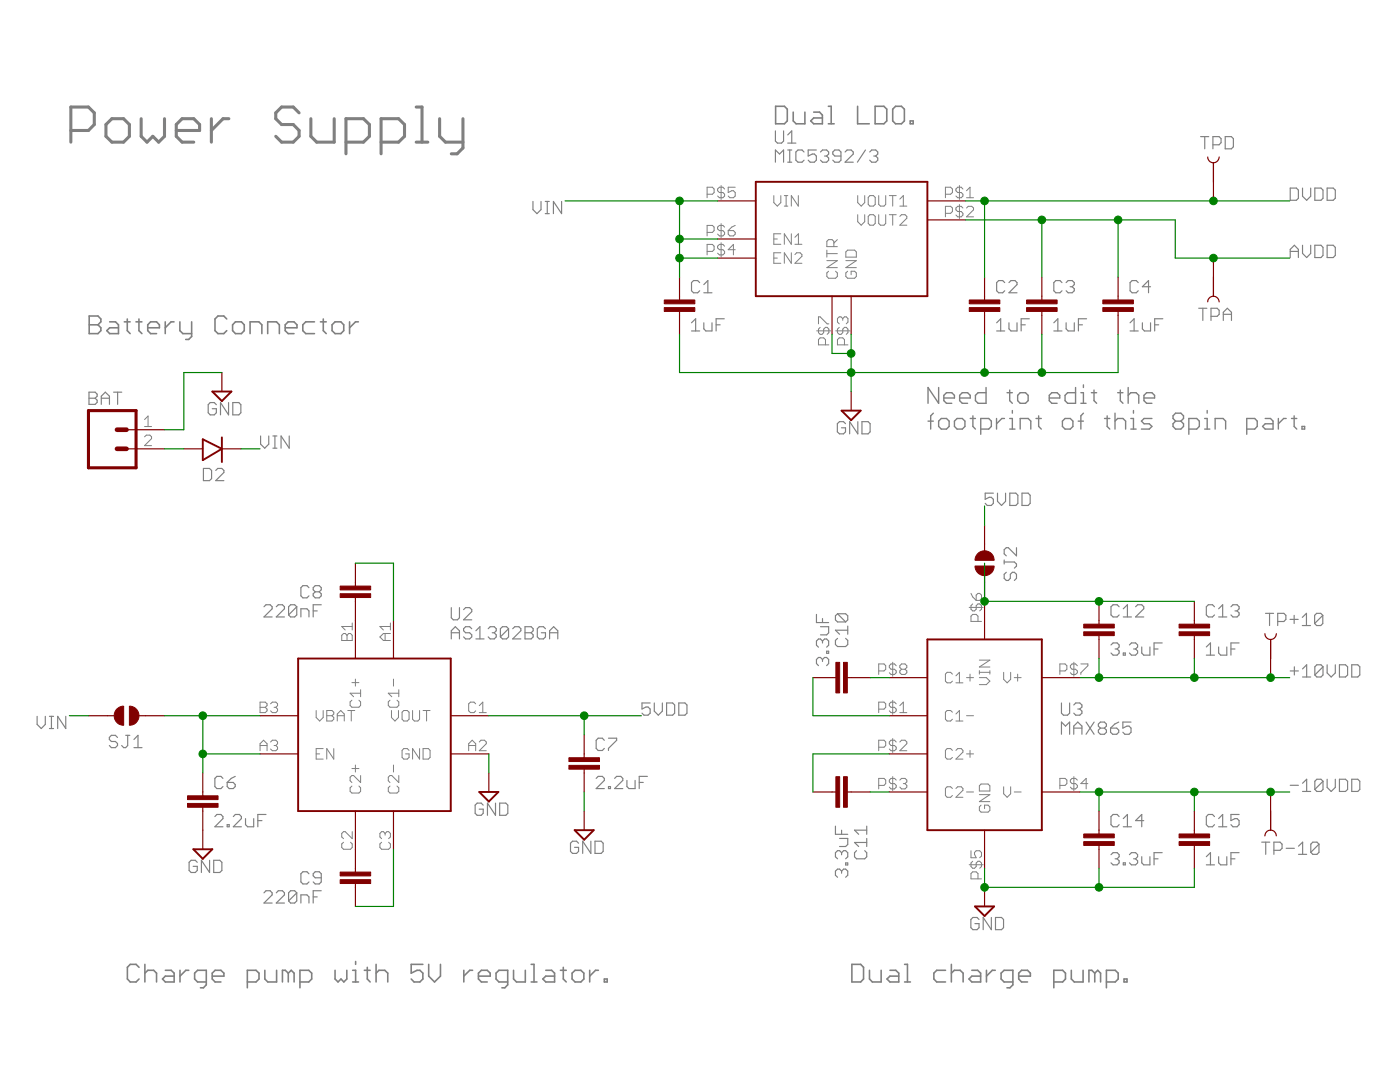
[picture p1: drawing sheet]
<svg xmlns="http://www.w3.org/2000/svg" width="279mm" height="216mm" viewBox="0 0 279 216" stroke-linecap="round" stroke-linejoin="round" font-family="sans-serif">
<g fill="none" stroke="#808080" stroke-width=".23">
<path d="M154.7 26.1v2.1l.5 .4h.8l.4-.4v-2.1M154.7 32.4v-2.5l.9 .8 .8-.8v2.5M157.2 32.4h.8M157.2 29.9h.8M157.2 28.6h1.6M157.2 26.9l.8-.8v2.5M157.6 29.9v2.5M160.5 30.3l-.4-.4h-.8l-.5 .4v1.7l.5 .4h.8l.4-.4M162.9 29.9h-1.6v1.2l.8-.4h.4l.4 .4v.9l-.4 .4h-.8l-.4-.4M163.7 30.3l.4-.4h.9l.4 .4v.4l-.4 .4M164.5 31.1h.5M165 31.1l.4 .4v.5l-.4 .4h-.9l-.4-.4"/>
<path d="M167.8 31.1h-1.2l-.4-.4v-.4l.4-.4h.8l.4 .4v1.7l-.4 .4h-.8l-.4-.4M168.7 30.3l.4-.4h.8l.4 .4v.4l-1.6 1.7h1.6M172.7 29.9l-1.6 2.5M173.6 30.3l.4-.4h.8l.4 .4v.4l-.4 .4M174.4 31.1h.4M174.8 31.1l.4 .4v.5l-.4 .4h-.8l-.4-.4M239.6 27.3h1.6M240.4 27.3v2.4M242.1 28.9h1.2l.4-.4v-.8l-.4-.4h-1.2v2.4M244.5 27.3h1.2l.4 .4v1.6l-.4 .4h-1.2zM257.5 37.5h1.2l.4 .4v1.7l-.4 .4h-1.2zM259.9 37.5v1.7l.9 .8 .8-.8v-1.7"/>
<path d="M262.4 37.5h1.2l.4 .4v1.7l-.4 .4h-1.2zM264.9 37.5h1.2l.4 .4v1.7l-.4 .4h-1.2zM106.4 40.2v1.6l.8 .8 .8-.8v-1.6M108.8 42.6h.8M108.8 40.2h.8M109.2 40.2v2.4M112.1 40.2v2.4l-1.7-2.4v2.4M139.6 56.4l-.4-.4h-.8l-.4 .4v1.6l.4 .4h.8l.4-.4M140.5 58.4h1.6M140.5 56.8l.8-.8v2.4M200.5 56.4l-.4-.4h-.8l-.4 .4v1.6l.4 .4h.8l.4-.4M201.4 56.4l.4-.4h.8l.4 .4v.4l-1.6 1.6h1.6"/>
<path d="M211.9 56.4l-.4-.4h-.8l-.4 .4v1.6l.4 .4h.8l.4-.4M212.8 56.4l.4-.4h.8l.4 .4v.4l-.4 .4M213.6 57.2h.4M214 57.2l.4 .4v.4l-.4 .4h-.8l-.4-.4M227.2 56.4l-.4-.4h-.9l-.4 .4v1.6l.4 .4h.9l.4-.4M229.6 57.2h-1.6l1.2-1.2v2.4M257.5 51.4v-1.6l.8-.9 .8 .9v1.6M257.5 50.2h1.6M259.9 48.9v1.7l.9 .8 .8-.8v-1.7M262.4 48.9h1.2l.4 .5v1.6l-.4 .4h-1.2zM264.9 48.9h1.2l.4 .5v1.6l-.4 .4h-1.2zM17.8 78.3h1.2l.4 .4v.4l-.4 .4 .4 .4v.4l-.4 .4h-1.2z"/>
<path d="M17.8 79.5h1.2M20.2 79.5h1.6M22.7 78.3h1.6M23.5 78.3v2.4M138 64.4l.8-.8v2.4M138 66h1.6M140.5 64.4v1.2l.4 .4h1.2v-1.6M142.9 64.8h.8M144.5 63.6h-1.6v2.4M198.9 66h1.6M198.9 64.4l.8-.8v2.4M201.4 64.4v1.2l.4 .4h1.2v-1.6"/>
<path d="M203.8 64.8h.8M205.4 63.6h-1.6v2.4M210.3 66h1.6M210.3 64.4l.8-.8v2.4M212.8 64.4v1.2l.4 .4h1.2v-1.6M215.2 64.8h.8M216.9 63.6h-1.7v2.4M225.5 66h1.7M225.5 64.4l.8-.8v2.4M228 64.4v1.2l.4 .4h1.2v-1.6M230.4 64.8h.8M232.1 63.6h-1.7v2.4"/>
<path d="M239.2 61.5h1.7M240.1 61.5v2.4M241.7 63.1h1.2l.4-.4v-.8l-.4-.4h-1.2v2.4M244.1 63.9v-1.6l.8-.8 .9 .8v1.6M244.1 62.7h1.7M20.2 80.7v-1.6l.8-.8 .8 .8v1.6M40.6 93.5h1.2l.4 .4v1.6l-.4 .4h-1.2zM43.1 93.9l.4-.4h.8l.4 .4v.4l-1.6 1.6h1.6M43.2 80.8l-.4-.5h-.8l-.4 .5v1.6l.4 .4h.8l.4-.4v-.8h-.8M45.6 80.3v2.5l-1.6-2.5v2.5M46.5 80.3h1.2l.4 .5v1.6l-.4 .4h-1.2zM52 87v1.6l.8 .8 .8-.8v-1.6"/>
<path d="M54.5 89.4h.8M54.5 87h.8M54.9 87v2.4M57.7 87v2.4l-1.6-2.4v2.4M168.7 84.5l-.4-.4h-.8l-.4 .4v1.7l.4 .4h.8l.4-.4v-.8h-.8M171.2 84.1v2.5l-1.6-2.5v2.5M172 84.1h1.2l.5 .4v1.7l-.5 .4h-1.2zM198.2 98.4h-1.6v1.2l.8-.4h.4l.4 .4v.8l-.4 .5h-.8l-.4-.5M199.1 98.4v1.6l.8 .9 .8-.9v-1.6M201.5 98.4h1.2l.4 .4v1.6l-.4 .5h-1.2zM204 98.4h1.2l.4 .4v1.6l-.4 .5h-1.2zM61.7 117.3l-.4-.4h-.8l-.5 .4v1.6l.5 .4h.8l.4-.4"/>
<path d="M62.9 118.1l-.4-.4v-.4l.4-.4h.8l.4 .4v.4l-.4 .4M62.9 118.1l-.4 .4v.4l.4 .4h.8l.4-.4v-.4l-.4-.4M62.9 118.1h.8M200.4 111.7v.8M200.4 112.1h2l.5 .4v.5l-.5 .4M200.8 114.2l-.4 .4v.8l.4 .4h.4l.4-.4v-.8l.4-.4h.4l.5 .4v.8l-.5 .4M202.9 109.3v1.6l-1.7-1.6h-.4l-.4 .4v.8l.4 .4M52.7 121.1l.4-.4h.8l.4 .4v.4l-1.6 1.6h1.6M55.1 121.1l.4-.4h.9l.4 .4v.4l-1.7 1.6h1.7M59.2 121.1v1.6l-.4 .4h-.8l-.4-.4M59.2 121.1l-.4-.4h-.8l-.4 .4v1.6M59.2 121.1l-1.6 1.6"/>
<path d="M60 123.1v-1.6h1.3l.4 .4v1.2M62.5 121.9h.8M64.1 120.7h-1.6v2.4M90.1 121.2v2.1l.4 .4h.8l.4-.4v-2.1M90.1 127.5v-1.6l.8-.8 .8 .8v1.6M90.1 126.3h1.6M92.5 121.6l.4-.4h.8l.4 .4v.4l-1.6 1.7h1.6M94.1 125.5l-.4-.4h-.8l-.4 .4v.4l.4 .4h.8l.4 .4v.4l-.4 .4h-.8l-.4-.4M95 127.5h1.6M95 125.9l.8-.8v2.4M97.4 125.5l.4-.4h.8l.4 .4v.4l-.4 .4M98.2 126.3h.4"/>
<path d="M98.6 126.3l.4 .4v.4l-.4 .4h-.8l-.4-.4M101.5 125.5l-.4-.4h-.8l-.4 .4v1.6M101.5 125.5v1.6l-.4 .4h-.8l-.4-.4M101.5 125.5l-1.6 1.6M102.3 125.5l.4-.4h.8l.4 .4v.4l-1.6 1.6h1.6M104.8 125.1h1.2l.4 .4v.4l-.4 .4 .4 .4v.4l-.4 .4h-1.2zM104.8 126.3h1.2M108.9 125.5l-.4-.4h-.9l-.4 .4v1.6l.4 .4h.9l.4-.4v-.8h-.9M109.7 126.3h1.6M109.7 127.5v-1.6l.8-.8 .8 .8v1.6M162.9 122.6v1.6h2.5M163.7 125.1h1.7v1.2l-.4 .4h-1.3"/>
<path d="M164.1 127.9l.4-.4h.5l.4 .4v.8l-.4 .4M164.1 131.6l.4-.4h.5l.4 .4v.8l-.4 .4M164.1 131.6l-.4-.4h-.4l-.4 .4v.8l.4 .4M164.1 127.9l-.4-.4h-.4l-.4 .4v.8l.4 .4M164.1 123.4v.8M164.1 127.9v.4M164.1 131.6v.4M165 129.9h.4v.5h-.4zM167.2 122.5l-.5 .4v.8l.5 .4h1.6M167.2 127.4l-.5 .4v.8l.5 .4h1.6l.4-.4v-.8l-.4-.4M167.2 122.5h1.6l.4 .4v.8l-.4 .4M167.2 122.5l1.6 1.6"/>
<path d="M169.2 124.9v1.7M169.2 125.8h-2.5l.9 .8M221.7 128.7l.4-.4h.8l.5 .4v.4l-.5 .4M222.5 129.5h.4M222.9 129.5l.5 .4v.4l-.5 .4h-.8l-.4-.4M223.4 121.1l-.5-.4h-.8l-.4 .4v1.6l.4 .4h.8l.5-.4M224.2 130.3h.4v.4h-.4zM224.2 123.1h1.6M224.2 121.5l.8-.8v2.4M225.4 128.7l.4-.4h.8l.4 .4v.4l-.4 .4M226.2 129.5h.4M226.6 129.5l.4 .4v.4l-.4 .4h-.8l-.4-.4"/>
<path d="M226.6 121.1l.4-.4h.9l.4 .4v.4l-1.7 1.6h1.7M227.9 129.1v1.2l.4 .4h1.2v-1.6M230.3 129.5h.8M231.9 128.3h-1.6v2.4M240.7 130.7h1.7M240.7 129.1l.9-.8v2.4M242.4 121.1l-.4-.4h-.8l-.5 .4v1.6l.5 .4h.8l.4-.4M243.2 129.1v1.2l.4 .4h1.2v-1.6M243.2 123.1h1.6M243.2 121.5l.8-.8v2.4M245.7 129.5h.8M245.7 121.1l.4-.4h.8l.4 .4v.4l-.4 .4"/>
<path d="M246.5 121.9h.4M246.9 121.9l.4 .4v.4l-.4 .4h-.8l-.4-.4M247.3 128.3h-1.6v2.4M252.6 122.4h1.6M253.4 122.4v2.4M255 124h1.2l.4-.4v-.8l-.4-.4h-1.2v2.4M257.5 123.6h1.6M257.5 133.9h1.6M258.3 122.8v1.6M258.3 133.1v1.6M259.9 123.2l.8-.8v2.4M259.9 124.8h1.6"/>
<path d="M259.9 133.5l.9-.8v2.4M259.9 135.1h1.7M264 122.8l-.4-.4h-.8l-.4 .4v1.6M264 122.8v1.6l-.4 .4h-.8l-.4-.4M264 122.8l-1.6 1.6M264 133.1l-.4-.4h-.8l-.4 .4v1.6M264 133.1v1.6l-.4 .4h-.8l-.4-.4M264 133.1l-1.6 1.6M264.9 132.7v1.6l.8 .8 .8-.8v-1.6M267.3 132.7h1.2l.4 .4v1.6l-.4 .4h-1.2zM269.8 132.7h1.2l.4 .4v1.6l-.4 .4h-1.2zM7.4 142.9v1.6l.8 .9 .8-.9v-1.6"/>
<path d="M9.9 145.4h.8M9.9 142.9h.8M10.3 142.9v2.5M13.1 142.9v2.5l-1.6-2.5v2.5M23.5 147.2l-.5-.5h-.8l-.4 .5v.4l.4 .4h.8l.5 .4v.4l-.5 .4h-.8l-.4-.4M25.1 146.7h.8M25.5 146.7v2.1l-.4 .4h-.4l-.4-.4M26.7 149.2h1.6M26.7 147.6l.8-.9v2.5M44.5 155.3l-.4-.4h-.8l-.4 .4v1.7l.4 .4h.8l.4-.4M45.3 156.1h1.2l.4 .4v.5l-.4 .4h-.8l-.4-.4zM46.9 154.9l-.8 .4-.8 .8"/>
<path d="M119 155.3l.4-.4h.8l.4 .4v.4l-1.6 1.7h1.6M120.6 147.7l-.4-.4h-.8l-.4 .4v1.6l.4 .5h.8l.4-.5M121.4 157h.4v.4h-.4zM121.4 147.3h1.7v.4l-1.7 1.6v.5M122.7 155.3l.4-.4h.8l.4 .4v.4l-1.6 1.7h1.6M125.1 155.7v1.3l.4 .4h1.2v-1.7M127.6 156.1h.8M129.2 154.9h-1.6v2.5M129.8 140.3h-1.7v1.2l.8-.4h.4l.5 .4v.8l-.5 .4h-.8l-.4-.4M130.6 140.3v1.6l.8 .8 .8-.8v-1.6M133 140.3h1.2l.4 .4v1.6l-.4 .4h-1.2zM135.5 140.3h1.2l.4 .4v1.6l-.4 .4h-1.2z"/>
<path d="M211.8 140.3v2l.4 .4h.8l.5-.4v-2M211.8 146.5v-2.4l.8 .8 .9-.8v2.4M214.3 146.5v-1.6l.8-.8 .8 .8v1.6M214.3 140.7l.4-.4h.8l.4 .4v.4l-.4 .4M214.3 145.3h1.6M215.1 141.5h.4M215.5 141.5l.4 .4v.4l-.4 .4h-.8l-.4-.4M216.7 144.1l1.7 2.4M218.4 144.1l-1.7 2.4M219.6 145.3h.8M219.6 145.3l-.4-.4v-.4l.4-.4h.8l.4 .4v.4l-.4 .4M219.6 145.3l-.4 .4v.4l.4 .4h.8l.4-.4v-.4l-.4-.4"/>
<path d="M221.6 145.3h1.3l.4 .4v.4l-.4 .4h-.8l-.5-.4zM223.3 144.1l-.8 .4-.9 .8M225.7 144.1h-1.6v1.2l.8-.4h.4l.4 .4v.8l-.4 .4h-.8l-.4-.4M257.5 156.7h1.6M259.9 156.3l.9-.8v2.4M259.9 157.9h1.7M264 155.9l-.4-.4h-.8l-.4 .4v1.6M264 155.9v1.6l-.4 .4h-.8l-.4-.4M264 155.9l-1.6 1.6M264.9 155.5v1.6l.8 .8 .8-.8v-1.6M267.3 155.5h1.2l.4 .4v1.6l-.4 .4h-1.2zM269.8 155.5h1.2l.4 .4v1.6l-.4 .4h-1.2z"/>
<path d="M39.4 172.1l-.4-.4h-.9l-.4 .4v1.6l.4 .4h.9l.4-.4v-.8h-.9M41.8 171.7v2.4l-1.6-2.4v2.4M42.7 171.7h1.2l.4 .4v1.6l-.4 .4h-1.2zM42.9 162.9l.4-.4h.8l.4 .4v.4l-1.6 1.7h1.6M45.3 164.5h.4v.5h-.4zM46.6 162.9l.4-.4h.8l.4 .4v.4l-1.6 1.7h1.6M49 163.3v1.2l.4 .5h1.2v-1.7M51.5 163.7h.8M52.7 178.2l.4-.5h.8l.4 .5v.4l-1.6 1.6h1.6M53.1 162.5h-1.6v2.5M55.1 178.2l.4-.5h.9l.4 .5v.4l-1.7 1.6h1.7M59.2 178.2l-.4-.5h-.8l-.4 .5v1.6"/>
<path d="M59.2 178.2v1.6l-.4 .4h-.8l-.4-.4M59.2 178.2l-1.6 1.6M61.7 174.3l-.4-.4h-.8l-.5 .4v1.7l.5 .4h.8l.4-.4M62.5 179h.8M64.1 175.2h-1.2l-.4-.4v-.5l.4-.4h.8l.4 .4v1.7l-.4 .4h-.8l-.4-.4M64.1 177.7h-1.6v2.5M96.4 160.7l-.4-.4h-.8l-.4 .4v1.6l.4 .4h.8l.4-.4v-.8h-.8M98.9 160.3v2.4l-1.6-2.4v2.4M99.7 160.3h1.2l.4 .4v1.6l-.4 .4h-1.2zM115.5 168.3l-.4-.4h-.8l-.4 .4v1.6l.4 .4h.8l.4-.4v-.8h-.8M117.9 167.9v2.4l-1.6-2.4v2.4M118.7 167.9h1.3l.4 .4v1.6l-.4 .4h-1.3z"/>
<path d="M166.7 164.8v1.7h2.5M167.6 167.3h1.6v1.2l-.4 .4h-1.2M168 173.8l-.4-.4h-.4l-.5 .4v.8l.5 .4M168 170.2l-.4-.5h-.4l-.5 .5v.8l.5 .4M168 173.8l.4-.4h.4l.4 .4v.8l-.4 .4M168 165.7v.8M168 170.2v.4M168 173.8v.4M168 170.2l.4-.5h.4l.4 .5v.8l-.4 .4M168.8 172.2h.4v.4h-.4zM170.9 169.7l-.4 .5v.8l.4 .4h1.7l.4-.4v-.8l-.4-.5M173 164.8v1.7"/>
<path d="M173 167.3v1.6M173 168.1h-2.5l.9 .8M173 165.7h-2.5l.9 .8M221.7 170.5l.4-.4h.8l.5 .4v.4l-.5 .5M222.5 171.4h.4M222.9 171.4l.5 .4v.4l-.5 .4h-.8l-.4-.4M223.4 162.9l-.5-.4h-.8l-.4 .4v1.6l.4 .5h.8l.5-.5M224.2 165h1.6M224.2 172.2h.4v.4h-.4zM224.2 163.3l.8-.8v2.5M225.4 170.5l.4-.4h.8l.4 .4v.4l-.4 .5M226.2 171.4h.4"/>
<path d="M226.6 171.4l.4 .4v.4l-.4 .4h-.8l-.4-.4M227.9 170.9v1.3l.4 .4h1.2v-1.7M228.3 163.7h-1.7l1.3-1.2v2.5M230.3 171.4h.8M231.9 170.1h-1.6v2.5M240.7 172.6h1.7M240.7 170.9l.9-.8v2.5M242.4 162.9l-.4-.4h-.8l-.5 .4v1.6l.5 .5h.8l.4-.5M243.2 165h1.6M243.2 170.9v1.3l.4 .4h1.2v-1.7M243.2 163.3l.8-.8v2.5M245.7 171.4h.8"/>
<path d="M247.3 162.5h-1.6v1.2l.8-.4h.4l.4 .4v.8l-.4 .5h-.8l-.4-.5M247.3 170.1h-1.6v2.5M251.8 168h1.6M252.6 168v2.5M254.2 169.7h1.3l.4-.4v-.9l-.4-.4h-1.3v2.5M256.7 169.3h1.6M259.1 168.8l.9-.8v2.5M259.1 170.5h1.7M263.2 168.4l-.4-.4h-.8l-.4 .4v1.7M263.2 168.4v1.7l-.4 .4h-.8l-.4-.4M263.2 168.4l-1.6 1.7M60 180.2v-1.6h1.3l.4 .4v1.2"/>
<path d="M195.4 183.5l-.4-.4h-.8l-.4 .4v1.6l.4 .4h.8l.4-.4v-.8h-.8M197.8 183.1v2.4l-1.6-2.4v2.4M198.7 183.1h1.2l.4 .4v1.6l-.4 .4h-1.2z"/>
</g>
<g fill="none" stroke="#808080" stroke-width=".2">
<path d="M141.1 38.8h1.1l.3-.4v-.7l-.3-.3h-1.1v2.1M143.9 37v2.8M144.6 37.7l-.3-.3h-.7l-.4 .3v.4l.4 .3h.7l.3 .4v.3l-.3 .4h-.7l-.4-.4M146.7 37.4h-1.4v1l.7-.3h.4l.3 .3v.7l-.3 .4h-.7l-.4-.4M154.4 39v1.4l.7 .7 .7-.7v-1.4M156.5 39h.7M156.9 39v2.1M159.3 39v2.1l-1.4-2.1v2.1M171.2 39v1.4l.7 .7 .7-.7v-1.4M173.6 39h.7l.4 .4v1.4l-.4 .3h-.7l-.3-.3v-1.4zM175.4 39v1.8l.3 .3h.7l.4-.3v-1.8M177.5 39h1.4"/>
<path d="M178.2 39v2.1M179.6 39.7l.7-.7v2.1M188.7 38.8h1l.4-.4v-.7l-.4-.3h-1v2.1M191.5 37v2.8M192.2 37.7l-.4-.3h-.7l-.3 .3v.4l.3 .3h.7l.4 .4v.3l-.4 .4h-.7l-.3-.4M192.9 38.1l.7-.7v2.1M192.9 39.5h1.4M141.1 46.4h1.1l.3-.4v-.7l-.3-.3h-1.1v2.1M141.1 50.2h1.1l.3-.4v-.7l-.3-.3h-1.1v2.1M143.9 44.6v2.8M143.9 48.4v2.8M144.6 49.1l-.3-.3h-.7l-.4 .3v.4l.4 .3h.7l.3 .4v.3l-.3 .4h-.7l-.4-.4"/>
<path d="M144.6 45.3l-.3-.3h-.7l-.4 .3v.4l.4 .3h.7l.3 .4v.3l-.3 .4h-.7l-.4-.4M145.3 46h1.1l.3 .4v.3l-.3 .4h-.7l-.4-.4zM146.7 49.8h-1.4l1.1-1v2.1M146.7 45l-.7 .3-.7 .7M154.4 51.5h.7M154.4 47.7h.7M155.8 50.4h-1.4v2.1h1.4M155.8 46.7h-1.4v2h1.4M156.5 41.1h.7M157.9 46.7v2l-1.4-2v2M157.9 50.4v2.1l-1.4-2.1v2.1M158.6 50.8l.4-.4h.7l.3 .4v.3l-1.4 1.4h1.4"/>
<path d="M158.6 48.7h1.4M158.6 47.3l.7-.6v2M165 52h2.1l-2.1 1.4h2.1M165 49.9v1.4M165 50.6h2.1M165.4 54.1l-.4 .4v.7l.4 .3h1.4l.3-.3v-.7l-.3-.4M166.4 49.2v-1l-.3-.4h-.7l-.4 .4v1h2.1M167.1 47.8l-.7 .7M168.8 52h2.1l-2.1 1.4h2.1M169.2 54.1l-.4 .4v.7l.4 .3h1.4l.3-.3v-.7l-.3-.4h-.7v.7M169.2 49.9h1.4l.3 .4v1h-2.1v-1zM171.2 42.8v1.4l.7 .7 .7-.7v-1.4"/>
<path d="M173.6 42.8h.7l.4 .4v1.4l-.4 .3h-.7l-.3-.3v-1.4zM175.4 42.8v1.8l.3 .3h.7l.4-.3v-1.8M177.5 42.8h1.4M178.2 42.8v2.1M179.6 43.2l.3-.4h.7l.4 .4v.3l-1.4 1.4h1.4M179.6 41.1h1.4M188.7 42.6h1l.4-.4v-.7l-.4-.3h-1v2.1M191.5 40.8v2.8M192.2 41.5l-.4-.3h-.7l-.3 .3v.4l.3 .3h.7l.4 .4v.3l-.4 .4h-.7l-.3-.4M192.9 41.5l.3-.3h.7l.4 .3v.4l-1.4 1.4h1.4M163 66h2.8M163.3 64.6v-1.4h.4l1.4 1.4h.3"/>
<path d="M163.7 65.3l-.4 .4v.7l.4 .3h.3l.4-.3v-.7l.3-.4h.4l.3 .4v.7l-.3 .3M164.7 68.8v-1l-.3-.4h-.7l-.4 .4v1h2.1M166.8 66h2.8M167.5 65.3l-.4 .4v.7l.4 .3h.3l.4-.3v-.7l.3-.4h.4l.3 .4v.7l-.3 .3M168.2 63.6l-.4-.4h-.3l-.4 .4v.7l.4 .3M168.2 63.6l.3-.4h.4l.3 .4v.7l-.3 .3M168.2 63.6v.3M168.5 68.8v-1l-.3-.4h-.7l-.4 .4v1h2.1M28.9 87.2l.3-.4h.7l.3 .4v.3l-1.3 1.4h1.3M28.9 83.7l.6-.7v2.1M28.9 85.1h1.3M193.8 118.4l.3 .7 .7 .7"/>
<path d="M194.8 118.7l.4-.3h.3l.4 .3v.7l-.4 .4h-.7zM68.2 126.8l.4-.4h.3l.4 .4 .3-.4h.4l.3 .4v1h-2.1zM69.3 126.8v1M70.2 139.7l-.3 .4v.7l.3 .3h1.4l.4-.3v-.7l-.4-.4M70.2 136.2h1.4M70.3 124.3v1.4M70.3 125h-2.1l.7 .7M70.9 135.5v1.4M72 137.6v1.4M72 138.3h-2.1l.7 .7M76.9 126.4v1.4M77.8 139.7l-.3 .4v.7l.3 .3h1.4l.4-.3v-.7l-.4-.4"/>
<path d="M77.9 124.3v1.4M77.9 126.4h-1.4l-.7 .7 .7 .7h1.4M77.9 125h-2.1l.7 .7M78.5 135.5v1.4M79.6 137.6v1.4M79.6 138.3h-2.1l.7 .7M175.4 133.9h1l.4-.4v-.7l-.4-.3h-1v2.1M178.2 132.1v2.8M178.2 139.7v2.8M178.9 132.8l-.4-.3h-.7l-.3 .3v.4l.3 .3h.7l.4 .4v.3l-.4 .4h-.7l-.3-.4M179.9 133.5l-.3-.3v-.4l.3-.3h.7l.4 .3v.4l-.4 .3M179.9 133.5l-.3 .4v.3l.3 .4h.7l.4-.4v-.3l-.4-.4"/>
<path d="M179.9 133.5h.7M190.1 134.5l-.4-.3h-.7l-.3 .3v1.4l.3 .3h.7l.4-.3M190.8 134.9l.7-.7v2M190.8 136.2h1.4M192.9 135.2h1.4M193.4 121.2h2.8M193.6 134.5v1.4M194.1 120.5l-.3 .4v.7l.3 .3h.4l.3-.3v-.7l.4-.4h.3l.4 .4v.7l-.4 .3M195.2 124v-1l-.4-.4h-.7l-.3 .4v1h2.1M195.5 133.8v.7M195.5 135.2h1.3l.7 .7-.7 .7h-1.3M195.5 134.2h2"/>
<path d="M195.5 131.7h2l-2 1.4h2M197.5 133.8v.7M200.3 134.2v1.4l.7 .6 .7-.6v-1.4M202.4 135.2h1.4M203.1 134.5v1.4M211.5 133.9h1.1l.3-.4v-.7l-.3-.3h-1.1v2.1M214.3 132.1v2.8M215 132.8l-.3-.3h-.7l-.4 .3v.4l.4 .3h.7l.3 .4v.3l-.3 .4h-.7l-.4-.4M215.7 132.5h1.4v.3l-1.4 1.4v.4M51.9 140.1h1l.4 .3v.4l-.4 .3 .4 .4v.3l-.4 .4h-1zM51.9 141.1h1M51.9 148.8h1.4"/>
<path d="M51.9 149.8v-1.4l.7-.7 .7 .7v1.4M54 140.4l.4-.3h.7l.3 .3v.4l-.3 .3M54 148.1l.4-.4h.7l.3 .4v.3l-.3 .4M54.7 141.1h.4M54.7 148.8h.4M55.1 141.1l.3 .4v.3l-.3 .4h-.7l-.4-.4M55.1 148.8l.3 .3v.4l-.3 .3h-.7l-.4-.3M63.1 150.4h.7M63.1 141.8v1.4l.7 .7 .7-.7v-1.4M64.5 149.4h-1.4v2.1h1.4M65.2 141.8h1.1l.3 .3v.4l-.3 .3 .3 .4v.3l-.3 .4h-1.1zM65.2 142.8h1.1"/>
<path d="M66.6 149.4v2.1l-1.4-2.1v2.1M67.3 142.8h1.4M67.3 143.9v-1.4l.7-.7 .7 .7v1.4M69.4 141.8h1.4M70.1 141.8v2.1M70.2 156.8l-.3 .4v.7l.3 .3h1.4l.4-.3v-.7l-.4-.4M70.2 153.4h1.4M70.9 152.7v1.4M72 154.7v1.4l-1.4-1.4h-.4l-.3 .4v.7l.3 .3M77.8 156.8l-.3 .4v.7l.3 .3h1.4l.4-.3v-.7l-.4-.4M78.1 141.8v1.4l.7 .7 .7-.7v-1.4M78.5 152.7v1.4"/>
<path d="M79.6 154.7v1.4l-1.4-1.4h-.4l-.3 .4v.7l.3 .3M80.6 141.8h.7l.3 .3v1.4l-.3 .4h-.7l-.4-.4v-1.4zM81.6 149.7l-.3-.3h-.7l-.4 .3v1.4l.4 .4h.7l.3-.4v-.7h-.7M82.3 141.8v1.7l.4 .4h.7l.3-.4v-1.7M83.7 149.4v2.1l-1.4-2.1v2.1M84.4 141.8h1.4M84.4 149.4h1.1l.3 .3v1.4l-.3 .4h-1.1zM85.1 141.8v2.1M93.5 148.8h1.4M93.5 149.8v-1.4l.7-.7 .7 .7v1.4M94.9 140.4l-.3-.3h-.7l-.4 .3v1.4l.4 .4h.7l.3-.4M95.7 142.2h1.3"/>
<path d="M95.7 148.1l.3-.4h.7l.3 .4v.3l-1.3 1.4h1.3M95.7 140.8l.7-.7v2.1M175.4 141.5h1l.4-.4v-.7l-.4-.3h-1v2.1M175.4 149.1h1l.4-.3v-.7l-.4-.4h-1v2.1M175.4 156.7h1l.4-.3v-.7l-.4-.4h-1v2.1M178.2 147.4v2.8M178.2 155v2.8M178.9 140.4l-.4-.3h-.7l-.3 .3v.4l.3 .3h.7l.4 .4v.3l-.4 .4h-.7l-.3-.4M178.9 148.1l-.4-.4h-.7l-.3 .4v.3l.3 .4h.7l.4 .3v.4l-.4 .3h-.7l-.3-.3M178.9 155.7l-.4-.4h-.7l-.3 .4v.3l.3 .4h.7l.4 .3v.4l-.4 .3h-.7l-.3-.3M179.6 142.2h1.4M179.6 140.8l.7-.7v2.1"/>
<path d="M179.6 148.1l.3-.4h.7l.4 .4v.3l-1.4 1.4h1.4M179.6 155.7l.3-.4h.7l.4 .4v.3l-.4 .4M180.3 156.4h.3M180.6 156.4l.4 .3v.4l-.4 .3h-.7l-.3-.3M190.1 142.1l-.4-.3h-.7l-.3 .3v1.4l.3 .4h.7l.4-.4M190.1 149.7l-.4-.3h-.7l-.3 .3v1.4l.3 .4h.7l.4-.4M190.1 157.3l-.4-.3h-.7l-.3 .3v1.4l.3 .4h.7l.4-.4M190.8 143.9h1.4M190.8 142.5l.7-.7v2.1M190.8 149.7l.3-.3h.7l.4 .3v.4l-1.4 1.4h1.4M190.8 157.3l.3-.3h.7l.4 .3v.4l-1.4 1.4h1.4M192.9 142.8h1.4"/>
<path d="M192.9 150.4h1.4M192.9 158h1.4M193.6 149.7v1.4M195.5 158.6h2l-2 1.4h2M195.8 156.4h1.4l.3 .4v1h-2v-1zM200.3 157v1.4l.7 .7 .7-.7v-1.4M202.4 158h1.4M211.5 156.7h1.1l.3-.3v-.7l-.3-.4h-1.1v2.1M214.3 155v2.8M215 155.7l-.3-.4h-.7l-.4 .4v.3l.4 .4h.7l.3 .3v.4l-.3 .3h-.7l-.4-.3M217.1 156.4h-1.4l1.1-1.1v2.1M68.6 168.1l-.4 .3v.7l.4 .4h1.4l.3-.4v-.7l-.3-.3"/>
<path d="M70.3 165.9v1.4l-1.4-1.4h-.3l-.4 .4v.7l.4 .3M76.2 168.1l-.4 .3v.7l.4 .4h1.4l.3-.4v-.7l-.3-.3M76.9 166.3l-.4-.4h-.3l-.4 .4v.7l.4 .3M76.9 166.3l.3-.4h.4l.3 .4v.7l-.3 .3M76.9 166.3v.3M193.4 172.6h2.8M193.8 169.8v1.4h1l-.3-.7v-.4l.3-.3h.7l.4 .3v.7l-.4 .4M194.1 171.9l-.3 .3v.7l.3 .3h.4l.3-.3v-.7l.4-.3h.3l.4 .3v.7l-.4 .3M195.2 175.4v-1.1l-.4-.3h-.7l-.3 .3v1.1h2.1M195.8 160.7l-.3 .3v.7l.3 .4h1.4l.3-.4v-.7l-.3-.3h-.7v.7"/>
</g>
<path d="M150.8 36.3h34.3v22.8h-34.3zM42.4 78.1h3.8l-1.9 1.9zM40.5 87.7l3.8 1.9-3.8 2.2zM44.3 87.3v4.9M168 81.9h3.8l-1.9 1.9zM59.5 131.4h30.5v30.4h-30.5zM185.1 127.6h22.8v38.1h-22.8zM95.7 158h3.8l-1.9 1.9zM38.6 169.5h3.8l-1.9 1.9zM114.7 165.7h3.8l-1.9 1.9zM194.6 180.9h3.8l-1.9 1.9z" fill="none" stroke="#800000" stroke-width=".38"/>
<g fill="none" stroke="#800000" stroke-width=".23">
<path d="M241 31.3a1.14 1.14 0 0 0 1.2 1.2 1.14 1.14 0 0 0 1.1-1.2M242.2 32.5v7.6M135.6 55.3v4.6M143.2 40.1h7.6M143.2 51.5h7.6M143.2 47.7h7.6M166.1 59.1v7.6M169.9 59.1v7.6M185.1 40.1h7.6M185.1 43.9h7.6M196.5 55.3v4.6M207.9 55.3v4.6"/>
<path d="M223.1 55.3v4.6M242.2 51.5v7.6M44.3 74.3v3.8M135.6 62.1v4.6M169.9 78.1v3.8M196.5 62.1v4.6M207.9 62.1v4.6M223.1 62.1v4.6M241 60.2a1.14 1.14 0 0 1 1.2-1.1 1.14 1.14 0 0 1 1.1 1.1M25.3 89.6h7.6M25.3 85.7h7.6M36.7 89.6h3.8"/>
<path d="M44.3 89.6h3.8M70.9 112.4v4.5M70.9 119.2v12.2M196.5 104.8v5.1M196.5 114.9v12.7M219.3 120v4.5M238.4 120v4.5M78.5 123.8v7.6M162.2 135.2h4.6M169.1 135.2h4.6M177.5 135.2h7.6M207.9 135.2h7.6"/>
<path d="M219.3 126.8v4.6M238.4 126.8v4.6M252.4 126.4a1.14 1.14 0 0 0 1.2 1.2 1.14 1.14 0 0 0 1.1-1.2M253.6 127.6v7.6M17.7 142.8h5.1M27.7 142.8h5.2M40.5 154.2v4.6M51.9 142.8h7.6M51.9 150.4h7.6M90 142.8h7.6M90 150.4h7.6M97.6 154.2v3.8"/>
<path d="M116.6 146.6v4.6M116.6 153.5v4.5M162.2 158h4.6M169.1 158h4.6M177.5 142.8h7.6M177.5 150.4h7.6M177.5 158h7.6M207.9 158h7.6M253.6 158v7.7M40.5 161.1v8.4M70.9 161.8v12.2M70.9 176.3v4.6"/>
<path d="M78.5 161.8v7.7M116.6 161.8v3.9M196.5 165.7v7.5M196.5 177.1v3.8M219.3 161.8v4.6M219.3 168.7v4.5M238.4 161.8v4.6M238.4 168.7v4.5M252.4 166.8a1.14 1.14 0 0 1 1.2-1.2 1.14 1.14 0 0 1 1.1 1.2"/>
</g>
<g fill="#800000" stroke="#800000" stroke-width=".2">
<path d="M132.6 61.4h6.1v.7h-6.1z"/>
<path d="M132.6 59.9h6.1v.7h-6.1z"/>
<path d="M193.4 61.4h6.1v.7h-6.1z"/>
<path d="M193.4 59.9h6.1v.7h-6.1z"/>
<path d="M204.9 61.4h6.1v.7h-6.1z"/>
<path d="M204.9 59.9h6.1v.7h-6.1z"/>
<path d="M37.4 160.3h6.1v.8h-6.1z"/>
<path d="M37.4 158.8h6.1v.8h-6.1z"/>
<path d="M113.5 152.7h6.1v.8h-6.1z"/>
<path d="M113.5 151.2h6.1v.8h-6.1z"/>
<path d="M166.8 155h.8v6.1h-.8z"/>
<path d="M168.3 155h.8v6.1h-.8z"/>
<path d="M166.8 132.2h.8v6.1h-.8z"/>
<path d="M168.3 132.2h.8v6.1h-.8z"/>
<path d="M216.3 126.1h6.1v.7h-6.1z"/>
<path d="M216.3 124.5h6.1v.8h-6.1z"/>
<path d="M216.3 167.9h6.1v.8h-6.1z"/>
<path d="M216.3 166.4h6.1v.8h-6.1z"/>
<path d="M67.9 118.5h6.1v.7h-6.1z"/>
<path d="M67.9 116.9h6.1v.8h-6.1z"/>
<path d="M67.9 175.5h6.1v.8h-6.1z"/>
<path d="M67.9 174h6.1v.8h-6.1z"/>
<path d="M235.3 167.9h6.1v.8h-6.1z"/>
<path d="M235.3 166.4h6.1v.8h-6.1z"/>
<path d="M235.3 126.1h6.1v.7h-6.1z"/>
<path d="M235.3 124.5h6.1v.8h-6.1z"/>
<path d="M220.1 61.4h6.1v.7h-6.1z"/>
<path d="M220.1 59.9h6.1v.7h-6.1z"/>
</g>
<g fill="#800000" stroke="#800000" stroke-width=".2">
<path d="M23.4 141.4l.7-.4 .6-.1v3.8a1.9 1.9 0 0 1-1.8-1.2 1.9 1.9 0 0 1 .5-2.1z" fill-rule="evenodd"/>
<path d="M25.8 140.9a1.91 1.91 0 0 1 1.9 1.9 1.91 1.91 0 0 1-1.9 1.9z" fill-rule="evenodd"/>
<path d="M194.6 112.9h3.8a1.91 1.91 0 0 1-1.9 2 1.91 1.91 0 0 1-1.9-2z" fill-rule="evenodd"/>
<path d="M195.1 110.5a1.9 1.9 0 0 1 2.1-.5 1.9 1.9 0 0 1 1.2 1.8h-3.8l.1-.6z" fill-rule="evenodd"/>
</g>
<path d="M17.7 81.9h9.5v11.4h-9.5z" fill="none" stroke="#800000" stroke-width=".61"/>
<path d="M23.3 85.7h2M23.3 89.6h2" fill="none" stroke="#800000" stroke-width=".93"/>
<g fill="none" stroke="#008000" stroke-width=".23">
<path d="M112.8 40.1h30.4M135.6 40.1v15.2M135.6 51.5h7.6M135.6 47.7h7.6M192.7 40.1h64.7M192.7 43.9h41.8v7.6h22.9M196.5 40.1v15.2M207.9 43.9v11.4M223.1 43.9v11.4M44.3 74.3h-7.6v11.4h-3.8M135.6 66.7v7.6h87.5v-7.6M166.1 66.7v3.8h3.8"/>
<path d="M169.9 66.7v11.4M196.5 66.7v7.6M207.9 66.7v7.6M32.9 89.6h3.8M48.1 89.6h3.8M70.9 112.4h7.6v11.4M196.5 101v3.8M196.5 112.4v7.6h41.9M162.2 135.2v7.6h15.3M173.7 135.2h3.8M215.5 135.2h41.9M219.3 131.4v3.8"/>
<path d="M238.4 131.4v3.8M13.8 142.8h3.9M32.9 142.8h19M40.5 150.4h11.4M40.5 142.8v11.4M97.6 150.4v3.8M97.6 142.8h30.4M116.6 142.8v3.8M116.6 158v3.8M173.7 158h3.8M177.5 150.4h-15.3v7.6M215.5 158h41.9"/>
<path d="M219.3 158v3.8M238.4 158v3.8M78.5 169.5v11.4h-7.6M196.5 173.2v3.9h41.9v-3.9M219.3 173.2v3.9"/>
</g>
<g fill="#008000" stroke="#008000" stroke-width=".2">
<circle cx="169.9" cy="74.3" r=".76"/>
<circle cx="196.5" cy="74.3" r=".76"/>
<circle cx="169.9" cy="70.5" r=".76"/>
<circle cx="207.9" cy="74.3" r=".76"/>
<circle cx="196.5" cy="177.1" r=".76"/>
<circle cx="219.3" cy="177.1" r=".76"/>
<circle cx="196.5" cy="40.1" r=".76"/>
<circle cx="242.2" cy="40.1" r=".76"/>
<circle cx="223.1" cy="43.9" r=".76"/>
<circle cx="207.9" cy="43.9" r=".76"/>
<circle cx="242.2" cy="51.5" r=".76"/>
<circle cx="219.3" cy="135.2" r=".76"/>
<circle cx="238.4" cy="135.2" r=".76"/>
<circle cx="253.6" cy="135.2" r=".76"/>
<circle cx="219.3" cy="158" r=".76"/>
<circle cx="238.4" cy="158" r=".76"/>
<circle cx="253.6" cy="158" r=".76"/>
<circle cx="135.6" cy="40.1" r=".76"/>
<circle cx="135.6" cy="47.7" r=".76"/>
<circle cx="135.6" cy="51.5" r=".76"/>
<circle cx="116.6" cy="142.8" r=".76"/>
<circle cx="40.5" cy="142.8" r=".76"/>
<circle cx="40.5" cy="150.4" r=".76"/>
<circle cx="196.5" cy="120" r=".76"/>
<circle cx="219.3" cy="120" r=".76"/>
</g>
<g fill="none" stroke="#808080" stroke-width=".32">
<path d="M154.8 21.2h1.7l.6 .6v2.3l-.6 .6h-1.7zM158.3 22.4v1.7l.6 .6h1.7v-2.3M162.4 22.4h1.2l.5 .6v1.7h-1.7l-.6-.6 .6-.6h1.7M165.3 24.7h1.2M165.3 21.2h.6v3.5M171.2 21.2v3.5h2.3M174.6 21.2h1.8l.6 .6v2.3l-.6 .6h-1.8zM178.2 21.8l.5-.6h1.2l.6 .6v2.3l-.6 .6h-1.2l-.5-.6zM181.7 24.1h.5v.6h-.5zM17.8 63.1h1.8l.5 .5v.6l-.5 .6 .5 .6v.6l-.5 .6h-1.8zM17.8 64.8h1.8M21.9 64.2h1.2l.5 .6v1.8h-1.7l-.6-.6 .6-.6h1.7"/>
<path d="M24.8 64.2h1.2M25.4 63.6v2.4l.6 .6M27.1 64.2h1.2M27.7 63.6v2.4l.6 .6M29.5 65.4h2.3v-.6l-.6-.6h-1.1l-.6 .6v1.2l.6 .6h1.1M33 64.2v2.4M34.7 64.2h-.6l-1.1 1.2M35.9 64.2v1.8l.6 .6h1.7M38.2 64.2v2.9l-.5 .6h-.6M45.3 63.6l-.6-.5h-1.2l-.6 .5v2.4l.6 .6h1.2l.6-.6M47 64.2h1.2l.5 .6v1.2l-.5 .6h-1.2l-.6-.6v-1.2zM49.9 66.6v-2.4h1.8l.6 .6v1.8"/>
<path d="M53.4 66.6v-2.4h1.8l.6 .6v1.8M56.9 65.4h2.4v-.6l-.6-.6h-1.2l-.6 .6v1.2l.6 .6h1.2M62.8 64.2h-1.8l-.6 .6v1.2l.6 .6h1.8M63.9 64.2h1.2M64.5 63.6v2.4l.6 .6M66.3 64.8l.6-.6h1.1l.6 .6v1.2l-.6 .6h-1.1l-.6-.6zM69.8 64.2v2.4M71.5 64.2h-.5l-1.2 1.2M27.7 193l-.5-.6h-1.2l-.6 .6v2.3l.6 .6h1.2l.5-.6M28.9 192.4v3.5M28.9 194.2l.6-.6h1.2l.5 .6v1.7M33 193.6h1.2l.6 .6v1.7h-1.8l-.6-.6 .6-.5h1.8"/>
<path d="M35.9 193.6v2.3M37.7 193.6h-.6l-1.2 1.2M41.2 195.9h-1.8l-.6-.6v-1.1l.6-.6h1.8v2.9l-.6 .6h-.6M42.4 194.8h2.3v-.6l-.6-.6h-1.2l-.5 .6v1.1l.5 .6h1.2M49.4 195.9h1.7l.6-.6v-1.1l-.6-.6h-1.7v3.5M52.9 193.6v1.7l.5 .6h1.8v-2.3M57.5 194.2l-.6-.6h-.5v2.3M57.5 194.2v1.7M57.5 194.2l.6-.6 .6 .6v1.7M59.9 195.9h1.7l.6-.6v-1.1l-.6-.6h-1.7v3.5M66.9 193.6v1.7l.6 .6 .6-.6 .5 .6 .6-.6v-1.7M70.4 195.9h1.1"/>
<path d="M70.4 193.6h.6v2.3M71 191.9v.5M72.7 193.6h1.2M73.3 193v2.3l.6 .6M75.1 194.2l.5-.6h1.2l.6 .6v1.7M75.1 192.4v3.5M84.4 192.4h-2.3v1.8l1.1-.6h.6l.6 .6v1.1l-.6 .6h-1.2l-.5-.6M85.6 192.4v2.4l1.1 1.1 1.2-1.1v-2.4M92.6 193.6v2.3M94.3 193.6h-.6l-1.1 1.2M95.5 194.8h2.3v-.6l-.6-.6h-1.1l-.6 .6v1.1l.6 .6h1.1M101.3 195.9h-1.7l-.6-.6v-1.1l.6-.6h1.7v2.9l-.5 .6h-.6"/>
<path d="M102.5 193.6v1.7l.6 .6h1.7v-2.3M106 192.4h.6v3.5M106 195.9h1.2M108.9 193.6h1.2l.6 .6v1.7h-1.8l-.6-.6 .6-.5h1.8M111.8 193.6h1.2M112.4 193v2.3l.6 .6M114.2 194.2l.6-.6h1.1l.6 .6v1.1l-.6 .6h-1.1l-.6-.6zM117.7 193.6v2.3M119.4 193.6h-.5l-1.2 1.2M120.6 195.3h.6v.6h-.6zM170 192.4h1.8l.5 .6v2.3l-.5 .6h-1.8zM173.5 193.6v1.7l.6 .6h1.8v-2.3"/>
<path d="M177.6 193.6h1.2l.6 .6v1.7h-1.8l-.6-.6 .6-.5h1.8M180.5 192.4h.6v3.5M180.5 195.9h1.2M188.7 193.6h-1.8l-.5 .6v1.1l.5 .6h1.8M189.9 194.2l.6-.6h1.1l.6 .6v1.7M189.9 192.4v3.5M194 193.6h1.1l.6 .6v1.7h-1.7l-.6-.6 .6-.5h1.7M196.9 193.6v2.3M198.6 193.6h-.6l-1.1 1.2M202.1 195.9h-1.7l-.6-.6v-1.1l.6-.6h1.7v2.9l-.6 .6h-.5M203.3 194.8h2.3v-.6l-.5-.6h-1.2l-.6 .6v1.1l.6 .6h1.2M210.3 195.9h1.8l.5-.6v-1.1l-.5-.6h-1.8v3.5"/>
<path d="M213.8 193.6v1.7l.6 .6h1.8v-2.3M218.5 194.2l-.6-.6h-.6v2.3M218.5 194.2v1.7M218.5 194.2l.6-.6 .5 .6v1.7M220.8 195.9h1.8l.6-.6v-1.1l-.6-.6h-1.8v3.5M224.3 195.3h.6v.6h-.6z"/>
</g>
<g fill="none" stroke="#808080" stroke-width=".28">
<path d="M187.3 77.3v3.2l-2.1-3.2v3.2M188.4 79.4h2.1v-.5l-.6-.5h-1l-.5 .5v1l.5 .6h1M191.5 79.4h2.1v-.5l-.5-.5h-1.1l-.5 .5v1l.5 .6h1.1M196.8 77.3v3.2h-1.6l-.5-.6v-1l.5-.5h1.6M201 78.4h1M201.5 77.8v2.1l.5 .6M203.6 78.4h1.1l.5 .5v1l-.5 .6h-1.1l-.5-.6v-1zM209.4 79.4h2.1v-.5l-.5-.5h-1.1l-.5 .5v1l.5 .6h1.1M214.7 77.3v3.2h-1.6l-.5-.6v-1l.5-.5h1.6M215.7 78.4h.5v2.1M216.2 76.8v.5M217.8 78.4h1.1"/>
<path d="M218.3 77.8v2.1l.6 .6M223.1 78.4h1M223.6 77.8v2.1l.5 .6M225.1 78.9l.6-.5h1l.6 .5v1.6M225.1 77.3v3.2M228.3 79.4h2.1v-.5l-.5-.5h-1.1l-.5 .5v1l.5 .6h1.1M185.2 84h1.1M186.3 82.4l-.6 .6v2.6M187.9 83.5h1l.5 .5v1.1l-.5 .5h-1l-.6-.5v-1.1zM191 83.5h1l.6 .5v1.1l-.6 .5h-1l-.5-.5v-1.1zM193.6 83.5h1.1M194.2 83v2.1l.5 .5"/>
<path d="M195.7 85.6h1.6l.5-.5v-1.1l-.5-.5h-1.6v3.2M198.9 83.5v2.1M200.5 83.5h-.6l-1 1.1M201.5 85.6h1.1M201.5 83.5h.5v2.1M202 81.9v.5M203.6 85.6v-2.1h1.6l.5 .5v1.6M206.8 83.5h1M207.3 83v2.1l.5 .5M212 84l.6-.5h1l.5 .5v1.1l-.5 .5h-1l-.6-.5zM215.2 84h1M215.7 80.5h1"/>
<path d="M216.2 82.4l-.5 .6v2.6M220.4 83.5h1.1M221 83v2.1l.5 .5M222.5 84l.6-.5h1l.5 .5v1.6M222.5 82.4v3.2M225.7 85.6h1M225.7 83.5h.5v2.1M226.2 81.9v.5M229.9 83.5h-1.6l-.5 .5 .5 .6h1.1l.5 .5-.5 .5h-1.6M234.6 84h1.1M234.6 84l-.5 .6v.5l.5 .5h1.1l.5-.5v-.5l-.5-.6M234.6 84l-.5-.5v-.5l.5-.6h1.1l.5 .6v.5l-.5 .5"/>
<path d="M237.3 85.6h1.5l.6-.5v-1.1l-.6-.5h-1.5v3.2M240.4 85.6h1M240.4 83.5h.5v2.1M240.9 81.9v.5M242.5 85.6v-2.1h1.6l.5 .5v1.6M248.8 85.6h1.6l.5-.5v-1.1l-.5-.5h-1.6v3.2M252.5 83.5h1.1l.5 .5v1.6h-1.6l-.5-.5 .5-.5h1.6M255.1 83.5v2.1M256.7 83.5h-.5l-1.1 1.1M257.7 83.5h1.1M258.3 83v2.1l.5 .5M259.8 85.1h.6v.5h-.6z"/>
</g>
<g fill="none" stroke="#808080" stroke-width=".61">
<path d="M14.1 26h3.6l1.1-1.2v-2.3l-1.1-1.1h-3.6v7M21.1 24.8l1.2-1.1h2.4l1.1 1.1v2.4l-1.1 1.2h-2.4l-1.2-1.2zM28.2 23.7v3.5l1.1 1.2 1.2-1.2 1.2 1.2 1.1-1.2v-3.5M35.2 26h4.6v-1.2l-1.1-1.1h-2.4l-1.1 1.1v2.4l1.1 1.2h2.4M42.2 23.7v4.7M45.7 23.7h-1.2l-2.3 2.3M59.7 22.5l-1.2-1.1h-2.3l-1.2 1.1v1.2l1.2 1.1h2.3l1.2 1.2v1.2l-1.2 1.2h-2.3l-1.2-1.2M62 23.7v3.5l1.2 1.2h3.5v-4.7M69 28.4h3.5l1.2-1.2v-2.4l-1.2-1.1h-3.5v7M76.1 28.4h3.4l1.2-1.2v-2.4l-1.2-1.1h-3.4v7M83.1 21.4h1.1v7M83.1 28.4h2.3"/>
<path d="M87.7 23.7v3.5l1.2 1.2h3.5M92.4 23.7v5.8l-1.2 1.2h-1.1"/>
</g>
</svg>
